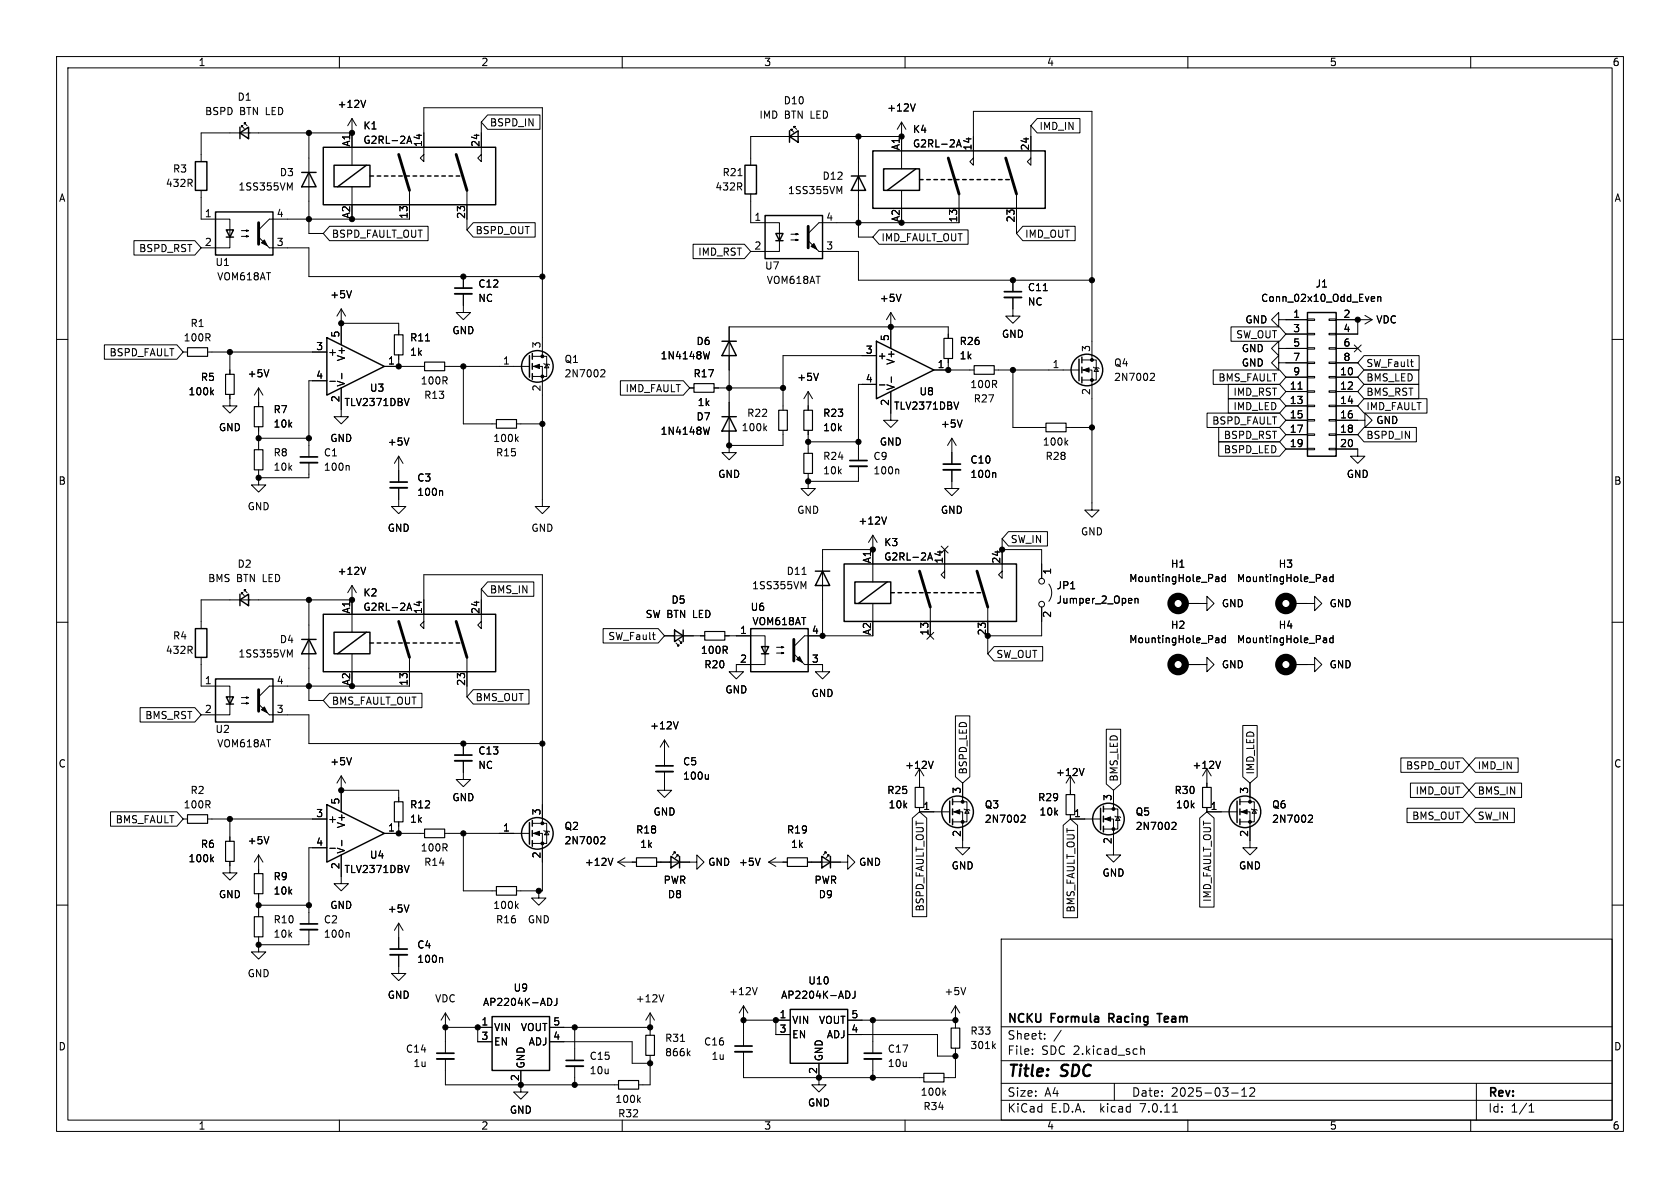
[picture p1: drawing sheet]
<svg xmlns="http://www.w3.org/2000/svg" width="297mm" height="210mm" viewBox="0 0 297 210" stroke-linecap="round" stroke-linejoin="round" font-family="sans-serif">
<defs><g id="words">
<g font-size="2.8">
<text x="178" y="190.9">Title:</text>
<text x="187.7" y="190.9">SDC</text>
</g>
<g font-size="2.1">
<text x="178" y="184">Sheet:</text>
<text x="178" y="181.2">NCKU</text>
<text x="185.9" y="181.2">Formula</text>
<text x="196.7" y="181.2">Racing</text>
<text x="206" y="181.2">Team</text>
<text x="178" y="186.7">File:</text>
<text x="184.1" y="186.7">SDC 2.kicad_sch</text>
<text x="178" y="196.9">KiCad</text>
<text x="178" y="194.1">Size:</text>
<text x="184.7" y="194.1">A4</text>
<text x="185.7" y="196.9">E.D.A.</text>
<text x="194.6" y="196.9">kicad</text>
<text x="200" y="194.1">Date:</text>
<text x="201.8" y="196.9">7.0.11</text>
<text x="207" y="194.1">2025-03-12</text>
<text x="263" y="194.3">Rev:</text>
<text x="263" y="196.9">Id:</text>
<text x="267.1" y="196.9">1/1</text>
</g>
<g font-size="1.8">
<text x="35" y="11.9">1</text>
<text x="85" y="11.9">2</text>
<text x="135" y="11.9">3</text>
<text x="185" y="11.9">4</text>
<text x="235" y="11.9">5</text>
<text x="285" y="11.9">6</text>
<text x="36.2" y="20.5">BSPD</text>
<text x="41.9" y="18">D1</text>
<text x="42.3" y="20.5">BTN LED</text>
<text x="59.6" y="19.3">+12V</text>
<text x="64.1" y="23.1">K1</text>
<text x="86.5" y="22.5">BSPD_IN</text>
<text x="134.2" y="21.2">IMD</text>
<text x="138.5" y="18.6">D10</text>
<text x="138.7" y="21.2">BTN LED</text>
<text x="156.7" y="19.9">+12V</text>
<text x="161.3" y="23.7">K4</text>
<text x="183.7" y="23.2">IMD_IN</text>
<text x="62" y="26" transform="rotate(-90 62 26)">A1</text>
<text x="64.1" y="25.6">G2RL-2A</text>
<text x="74.7" y="26.1" transform="rotate(-90 74.7 26.1)">14</text>
<text x="84.8" y="26.1" transform="rotate(-90 84.8 26.1)">24</text>
<text x="159.1" y="26.7" transform="rotate(-90 159.1 26.7)">A1</text>
<text x="161.3" y="26.3">G2RL-2A</text>
<text x="171.8" y="26.7" transform="rotate(-90 171.8 26.7)">14</text>
<text x="182" y="26.7" transform="rotate(-90 182 26.7)">24</text>
<text x="10.3" y="35.9">A</text>
<text x="29.2" y="33.2">432R</text>
<text x="30.5" y="30.7">R3</text>
<text x="42.1" y="33.9">1SS355VM</text>
<text x="49.4" y="31.3">D3</text>
<text x="126.4" y="33.9">432R</text>
<text x="127.6" y="31.3">R21</text>
<text x="139.2" y="34.5">1SS355VM</text>
<text x="145.3" y="32">D12</text>
<text x="285.3" y="35.9">A</text>
<text x="36.1" y="38.5">1</text>
<text x="48.8" y="38.5">4</text>
<text x="62" y="38.7" transform="rotate(-90 62 38.7)">A2</text>
<text x="72.1" y="38.8" transform="rotate(-90 72.1 38.8)">13</text>
<text x="82.3" y="38.8" transform="rotate(-90 82.3 38.8)">23</text>
<text x="84" y="41.6">BSPD_OUT</text>
<text x="133.3" y="39.1">1</text>
<text x="146" y="39.1">4</text>
<text x="159.1" y="39.4" transform="rotate(-90 159.1 39.4)">A2</text>
<text x="169.3" y="39.4" transform="rotate(-90 169.3 39.4)">13</text>
<text x="179.5" y="39.4" transform="rotate(-90 179.5 39.4)">23</text>
<text x="24.5" y="44.8">BSPD_RST</text>
<text x="36.1" y="43.6">2</text>
<text x="38" y="47.2">U1</text>
<text x="48.8" y="43.6">3</text>
<text x="58.6" y="42.2">BSPD_FAULT_OUT</text>
<text x="123.3" y="45.4">IMD_RST</text>
<text x="133.3" y="44.2">2</text>
<text x="135.2" y="47.9">U7</text>
<text x="146" y="44.2">3</text>
<text x="155.7" y="42.9">IMD_FAULT_OUT</text>
<text x="181.1" y="42.2">IMD_OUT</text>
<text x="38.3" y="49.8">VOM618AT</text>
<text x="58.3" y="52.9">+5V</text>
<text x="84.5" y="53.6">NC</text>
<text x="84.5" y="51">C12</text>
<text x="135.5" y="50.4">VOM618AT</text>
<text x="155.4" y="53.6">+5V</text>
<text x="181.6" y="51.7">C11</text>
<text x="222.8" y="53.6">Conn_02x10_Odd_Even</text>
<text x="232.5" y="51">J1</text>
<text x="33.6" y="58">R1</text>
<text x="60.1" y="59.8" transform="rotate(-90 60.1 59.8)">5</text>
<text x="79.9" y="59.3">GND</text>
<text x="177" y="59.9">GND</text>
<text x="181.6" y="54.2">NC</text>
<text x="220.1" y="57.4">GND</text>
<text x="228.5" y="56.3">1</text>
<text x="228.5" y="58.8">3</text>
<text x="237.4" y="56.3">2</text>
<text x="237.4" y="58.8">4</text>
<text x="243.2" y="57.4">VDC</text>
<text x="19.3" y="63.2">BSPD_FAULT</text>
<text x="32.4" y="60.6">100R</text>
<text x="55.8" y="62">3</text>
<text x="57.9" y="63.1">+</text>
<text x="61.2" y="64" transform="rotate(-90 61.2 64)">V+</text>
<text x="68.5" y="64.5">1</text>
<text x="72.4" y="60.6">R11</text>
<text x="72.4" y="63.1">1k</text>
<text x="88.8" y="64.5">1</text>
<text x="95.6" y="61.7" transform="rotate(-90 95.6 61.7)">3</text>
<text x="99.7" y="64.4">Q1</text>
<text x="116.7" y="63.7">1N4148W</text>
<text x="123" y="61.2">D6</text>
<text x="153" y="62.6">3</text>
<text x="155.1" y="63.7">+</text>
<text x="157.2" y="60.4" transform="rotate(-90 157.2 60.4)">5</text>
<text x="158.3" y="64.6" transform="rotate(-90 158.3 64.6)">V+</text>
<text x="165.7" y="65.2">1</text>
<text x="169.6" y="61.2">R26</text>
<text x="169.6" y="63.7">1k</text>
<text x="186" y="65.2">1</text>
<text x="192.8" y="62.3" transform="rotate(-90 192.8 62.3)">3</text>
<text x="196.9" y="65">Q4</text>
<text x="218.4" y="60">SW_OUT</text>
<text x="219.4" y="65">GND</text>
<text x="219.4" y="62.5">GND</text>
<text x="228.5" y="61.3">5</text>
<text x="228.5" y="63.9">7</text>
<text x="237.4" y="61.3">6</text>
<text x="237.4" y="63.9">8</text>
<text x="241.5" y="65.1">SW_Fault</text>
<text x="33.2" y="70.1">100k</text>
<text x="35.4" y="67.5">R5</text>
<text x="43.7" y="66.9">+5V</text>
<text x="55.8" y="67.1">4</text>
<text x="60.1" y="71.2" transform="rotate(-90 60.1 71.2)">2</text>
<text x="60.8" y="72">TLV2371DBV</text>
<text x="61.2" y="68.5" transform="rotate(-90 61.2 68.5)">V-</text>
<text x="65.3" y="69.4">U3</text>
<text x="74.3" y="68.2">100R</text>
<text x="74.9" y="70.7">R13</text>
<text x="95.6" y="69.3" transform="rotate(-90 95.6 69.3)">2</text>
<text x="99.7" y="66.9">2N7002</text>
<text x="110.5" y="69.5">IMD_FAULT</text>
<text x="122.5" y="66.9">R17</text>
<text x="123.2" y="72">1k</text>
<text x="140.8" y="67.5">+5V</text>
<text x="153" y="67.7">4</text>
<text x="157.2" y="71.8" transform="rotate(-90 157.2 71.8)">2</text>
<text x="158.3" y="69.1" transform="rotate(-90 158.3 69.1)">V-</text>
<text x="162.5" y="70.1">U8</text>
<text x="171.4" y="68.8">100R</text>
<text x="172" y="71.3">R27</text>
<text x="192.8" y="69.9" transform="rotate(-90 192.8 69.9)">2</text>
<text x="196.9" y="67.5">2N7002</text>
<text x="215.3" y="67.6">BMS_FAULT</text>
<text x="218" y="70.2">IMD_RST</text>
<text x="227.9" y="69">11</text>
<text x="227.9" y="71.5">13</text>
<text x="228.5" y="66.4">9</text>
<text x="236.8" y="66.4">10</text>
<text x="236.8" y="69">12</text>
<text x="236.8" y="71.5">14</text>
<text x="241.5" y="67.6">BMS_LED</text>
<text x="241.5" y="70.2">BMS_RST</text>
<text x="38.6" y="76.4">GND</text>
<text x="48.3" y="73.3">R7</text>
<text x="48.3" y="75.8">10k</text>
<text x="116.7" y="77.1">1N4148W</text>
<text x="123" y="74.5">D7</text>
<text x="131" y="76.4">100k</text>
<text x="132" y="73.9">R22</text>
<text x="145.4" y="76.4">10k</text>
<text x="145.4" y="73.9">R23</text>
<text x="158" y="72.6">TLV2371DBV</text>
<text x="166.2" y="75.8">+5V</text>
<text x="214.2" y="75.2">BSPD_FAULT</text>
<text x="216.3" y="77.8">BSPD_RST</text>
<text x="218" y="72.7">IMD_LED</text>
<text x="227.9" y="74">15</text>
<text x="227.9" y="76.6">17</text>
<text x="236.8" y="74">16</text>
<text x="236.8" y="76.6">18</text>
<text x="241.5" y="72.7">IMD_FAULT</text>
<text x="241.5" y="77.8">BSPD_IN</text>
<text x="243.2" y="75.2">GND</text>
<text x="48.3" y="80.9">R8</text>
<text x="48.3" y="83.4">10k</text>
<text x="57.2" y="80.9">C1</text>
<text x="57.2" y="83.4">100n</text>
<text x="58.3" y="78.3">GND</text>
<text x="68.4" y="79">+5V</text>
<text x="87.1" y="78.3">100k</text>
<text x="87.6" y="80.9">R15</text>
<text x="145.4" y="81.5">R24</text>
<text x="154.3" y="81.5">C9</text>
<text x="155.4" y="79">GND</text>
<text x="171.5" y="82.1">C10</text>
<text x="184.3" y="79">100k</text>
<text x="184.7" y="81.5">R28</text>
<text x="216.3" y="80.3">BSPD_LED</text>
<text x="227.9" y="79.1">19</text>
<text x="236.8" y="79.1">20</text>
<text x="10.3" y="85.9">B</text>
<text x="73.7" y="85.3">C3</text>
<text x="73.7" y="87.9">100n</text>
<text x="126.9" y="84.7">GND</text>
<text x="145.4" y="84">10k</text>
<text x="154.3" y="84.1">100n</text>
<text x="171.5" y="84.7">100n</text>
<text x="238" y="84.7">GND</text>
<text x="285.3" y="85.9">B</text>
<text x="43.7" y="90.4">GND</text>
<text x="68.4" y="94.2">GND</text>
<text x="93.8" y="94.2">GND</text>
<text x="140.8" y="91">GND</text>
<text x="151.7" y="92.9">+12V</text>
<text x="166.2" y="91">GND</text>
<text x="191" y="94.8">GND</text>
<text x="41.9" y="100.6">D2</text>
<text x="59.6" y="101.8">+12V</text>
<text x="139" y="101.8">D11</text>
<text x="154.1" y="99.7" transform="rotate(-90 154.1 99.7)">A1</text>
<text x="156.2" y="96.7">K3</text>
<text x="156.2" y="99.3">G2RL-2A</text>
<text x="166.8" y="99.7" transform="rotate(-90 166.8 99.7)">14</text>
<text x="176.9" y="99.7" transform="rotate(-90 176.9 99.7)">24</text>
<text x="178.6" y="96.2">SW_IN</text>
<text x="186.1" y="101.7" transform="rotate(-90 186.1 101.7)">1</text>
<text x="206.9" y="100.6">H1</text>
<text x="226" y="100.6">H3</text>
<text x="36.7" y="103.1">BMS</text>
<text x="41.8" y="103.1">BTN LED</text>
<text x="64.1" y="105.6">K2</text>
<text x="86.5" y="105.1">BMS_IN</text>
<text x="118.6" y="106.9">D5</text>
<text x="132.9" y="104.4">1SS355VM</text>
<text x="186.7" y="104.4">JP1</text>
<text x="186.7" y="106.9">Jumper_2_Open</text>
<text x="199.5" y="103.1">MountingHole_Pad</text>
<text x="215.9" y="107.5">GND</text>
<text x="218.6" y="103.1">MountingHole_Pad</text>
<text x="235" y="107.5">GND</text>
<text x="30.5" y="113.3">R4</text>
<text x="49.4" y="113.9">D4</text>
<text x="62" y="108.6" transform="rotate(-90 62 108.6)">A1</text>
<text x="64.1" y="108.2">G2RL-2A</text>
<text x="74.7" y="108.6" transform="rotate(-90 74.7 108.6)">14</text>
<text x="84.8" y="108.6" transform="rotate(-90 84.8 108.6)">24</text>
<text x="107.4" y="113.3">SW_Fault</text>
<text x="114" y="109.4">SW BTN LED</text>
<text x="130.7" y="112.1">1</text>
<text x="132.6" y="108.2">U6</text>
<text x="132.9" y="110.7">VOM618AT</text>
<text x="143.4" y="112.1">4</text>
<text x="154.1" y="112.4" transform="rotate(-90 154.1 112.4)">A2</text>
<text x="164.2" y="112.4" transform="rotate(-90 164.2 112.4)">13</text>
<text x="174.4" y="112.4" transform="rotate(-90 174.4 112.4)">23</text>
<text x="186.1" y="109.3" transform="rotate(-90 186.1 109.3)">2</text>
<text x="199.5" y="113.9">MountingHole_Pad</text>
<text x="206.9" y="111.4">H2</text>
<text x="218.6" y="113.9">MountingHole_Pad</text>
<text x="226" y="111.4">H4</text>
<text x="29.2" y="115.8">432R</text>
<text x="42.1" y="116.4">1SS355VM</text>
<text x="123.8" y="115.8">100R</text>
<text x="124.4" y="118.3">R20</text>
<text x="130.7" y="117.2">2</text>
<text x="143.4" y="117.2">3</text>
<text x="176.1" y="116.5">SW_OUT</text>
<text x="215.9" y="118.3">GND</text>
<text x="235" y="118.3">GND</text>
<text x="36.1" y="121">1</text>
<text x="48.8" y="121">4</text>
<text x="58.6" y="124.8">BMS_FAULT_OUT</text>
<text x="62" y="121.3" transform="rotate(-90 62 121.3)">A2</text>
<text x="72.1" y="121.3" transform="rotate(-90 72.1 121.3)">13</text>
<text x="82.3" y="121.3" transform="rotate(-90 82.3 121.3)">23</text>
<text x="84" y="124.1">BMS_OUT</text>
<text x="128.1" y="122.8">GND</text>
<text x="143.4" y="123.4">GND</text>
<text x="25.6" y="127.3">BMS_RST</text>
<text x="36.1" y="126.1">2</text>
<text x="38" y="129.8">U2</text>
<text x="48.8" y="126.1">3</text>
<text x="114.8" y="129.1">+12V</text>
<text x="10.3" y="135.9">C</text>
<text x="38.3" y="132.3">VOM618AT</text>
<text x="58.3" y="135.5">+5V</text>
<text x="84.5" y="136.1">NC</text>
<text x="84.5" y="133.6">C13</text>
<text x="120.7" y="135.5">C5</text>
<text x="159.9" y="136.1">+12V</text>
<text x="171.1" y="137" transform="rotate(-90 171.1 137)">BSPD_LED</text>
<text x="186.6" y="137.4">+12V</text>
<text x="210.7" y="136.1">+12V</text>
<text x="221.9" y="137" transform="rotate(-90 221.9 137)">IMD_LED</text>
<text x="248.5" y="136.2">BSPD_OUT</text>
<text x="261.1" y="136.2">IMD_IN</text>
<text x="285.3" y="135.9">C</text>
<text x="32.4" y="143.1">100R</text>
<text x="33.6" y="140.6">R2</text>
<text x="60.1" y="142.3" transform="rotate(-90 60.1 142.3)">5</text>
<text x="72.4" y="143.1">R12</text>
<text x="79.9" y="141.8">GND</text>
<text x="120.7" y="138">100u</text>
<text x="156.8" y="140.6">R25</text>
<text x="157" y="143.1">10k</text>
<text x="163.1" y="143.3">1</text>
<text x="169.9" y="140.4" transform="rotate(-90 169.9 140.4)">3</text>
<text x="174" y="143.1">Q3</text>
<text x="183.4" y="141.8">R29</text>
<text x="196.6" y="141.7" transform="rotate(-90 196.6 141.7)">3</text>
<text x="197.8" y="138.3" transform="rotate(-90 197.8 138.3)">BMS_LED</text>
<text x="207.6" y="140.6">R30</text>
<text x="207.8" y="143.1">10k</text>
<text x="213.9" y="143.3">1</text>
<text x="220.7" y="140.4" transform="rotate(-90 220.7 140.4)">3</text>
<text x="224.8" y="143.1">Q6</text>
<text x="250.2" y="140.7">IMD_OUT</text>
<text x="261.1" y="140.7">BMS_IN</text>
<text x="20.4" y="145.7">BMS_FAULT</text>
<text x="43.7" y="149.5">+5V</text>
<text x="55.8" y="144.5">3</text>
<text x="55.8" y="149.6">4</text>
<text x="57.9" y="145.6">+</text>
<text x="61.2" y="146.5" transform="rotate(-90 61.2 146.5)">V+</text>
<text x="68.5" y="147.1">1</text>
<text x="72.4" y="145.6">1k</text>
<text x="88.8" y="147.1">1</text>
<text x="95.6" y="144.2" transform="rotate(-90 95.6 144.2)">3</text>
<text x="99.7" y="146.9">Q2</text>
<text x="99.7" y="149.5">2N7002</text>
<text x="112.4" y="147.5">R18</text>
<text x="115.4" y="144.4">GND</text>
<text x="139" y="147.5">R19</text>
<text x="169.9" y="148" transform="rotate(-90 169.9 148)">2</text>
<text x="174" y="145.6">2N7002</text>
<text x="183.7" y="144.4">10k</text>
<text x="189.8" y="144.5">1</text>
<text x="196.6" y="149.3" transform="rotate(-90 196.6 149.3)">2</text>
<text x="200.7" y="144.4">Q5</text>
<text x="200.7" y="146.9">2N7002</text>
<text x="220.7" y="148" transform="rotate(-90 220.7 148)">2</text>
<text x="224.8" y="145.6">2N7002</text>
<text x="249.6" y="145.1">BMS_OUT</text>
<text x="261.1" y="145.1">SW_IN</text>
<text x="33.2" y="152.6">100k</text>
<text x="35.4" y="150.1">R6</text>
<text x="48.3" y="155.8">R9</text>
<text x="60.1" y="153.7" transform="rotate(-90 60.1 153.7)">2</text>
<text x="60.8" y="154.5">TLV2371DBV</text>
<text x="61.2" y="151" transform="rotate(-90 61.2 151)">V-</text>
<text x="65.3" y="152">U4</text>
<text x="74.3" y="150.7">100R</text>
<text x="74.9" y="153.3">R14</text>
<text x="95.6" y="151.8" transform="rotate(-90 95.6 151.8)">2</text>
<text x="103.3" y="153.3">+12V</text>
<text x="113.1" y="150.1">1k</text>
<text x="125.1" y="153.3">GND</text>
<text x="130.5" y="153.3">+5V</text>
<text x="139.7" y="150.1">1k</text>
<text x="151.8" y="153.3">GND</text>
<text x="168.1" y="153.9">GND</text>
<text x="194.8" y="155.2">GND</text>
<text x="218.9" y="153.9">GND</text>
<text x="38.6" y="159">GND</text>
<text x="48.3" y="158.3">10k</text>
<text x="58.3" y="160.9">GND</text>
<text x="68.4" y="161.5">+5V</text>
<text x="87.1" y="160.9">100k</text>
<text x="117.2" y="156.4">PWR</text>
<text x="118" y="159">D8</text>
<text x="143.9" y="156.4">PWR</text>
<text x="144.6" y="159">D9</text>
<text x="163.5" y="161.2" transform="rotate(-90 163.5 161.2)">BSPD_FAULT_OUT</text>
<text x="190.2" y="161.4" transform="rotate(-90 190.2 161.4)">BMS_FAULT_OUT</text>
<text x="214.3" y="159.5" transform="rotate(-90 214.3 159.5)">IMD_FAULT_OUT</text>
<text x="48.3" y="166">10k</text>
<text x="48.3" y="163.4">R10</text>
<text x="57.2" y="163.4">C2</text>
<text x="57.2" y="166">100n</text>
<text x="73.7" y="167.9">C4</text>
<text x="87.6" y="163.4">R16</text>
<text x="93.2" y="163.4">GND</text>
<text x="43.7" y="172.9">GND</text>
<text x="73.7" y="170.4">100n</text>
<text x="68.4" y="176.8">GND</text>
<text x="76.8" y="177.4">VDC</text>
<text x="85.3" y="178">AP2204K-ADJ</text>
<text x="90.7" y="175.5">U9</text>
<text x="112.3" y="177.4">+12V</text>
<text x="128.8" y="176.1">+12V</text>
<text x="138" y="176.8">AP2204K-ADJ</text>
<text x="142.8" y="174.2">U10</text>
<text x="166.9" y="176.1">+5V</text>
<text x="10.3" y="185.9">D</text>
<text x="85" y="181.4">1</text>
<text x="85" y="183.9">3</text>
<text x="87.2" y="182.5">VIN</text>
<text x="87.2" y="185">EN</text>
<text x="92" y="182.5">VOUT</text>
<text x="93.4" y="185">ADJ</text>
<text x="97.7" y="183.9">4</text>
<text x="97.7" y="181.4">5</text>
<text x="117.5" y="184.4">R31</text>
<text x="124.4" y="185">C16</text>
<text x="137.7" y="180.1">1</text>
<text x="137.7" y="182.6">3</text>
<text x="140" y="181.2">VIN</text>
<text x="140" y="183.7">EN</text>
<text x="144.7" y="181.2">VOUT</text>
<text x="146.1" y="183.7">ADJ</text>
<text x="150.4" y="182.6">4</text>
<text x="150.4" y="180.1">5</text>
<text x="171.5" y="183.1">R33</text>
<text x="171.5" y="185.6">301k</text>
<text x="285.3" y="185.9">D</text>
<text x="71.7" y="186.3">C14</text>
<text x="73" y="188.8">1u</text>
<text x="91.8" y="191.2" transform="rotate(-90 91.8 191.2)">2</text>
<text x="92.9" y="189" transform="rotate(-90 92.9 189)">GND</text>
<text x="104.1" y="187.6">C15</text>
<text x="104.1" y="190.1">10u</text>
<text x="117.5" y="186.9">866k</text>
<text x="125.7" y="187.6">1u</text>
<text x="144.5" y="189.9" transform="rotate(-90 144.5 189.9)">2</text>
<text x="145.6" y="187.7" transform="rotate(-90 145.6 187.7)">GND</text>
<text x="156.9" y="186.3">C17</text>
<text x="156.9" y="188.8">10u</text>
<text x="90" y="197.1">GND</text>
<text x="108.7" y="195.2">100k</text>
<text x="109.2" y="197.7">R32</text>
<text x="142.7" y="195.8">GND</text>
<text x="162.7" y="193.9">100k</text>
<text x="163.2" y="196.4">R34</text>
<text x="35" y="199.9">1</text>
<text x="85" y="199.9">2</text>
<text x="135" y="199.9">3</text>
<text x="185" y="199.9">4</text>
<text x="235" y="199.9">5</text>
<text x="285" y="199.9">6</text>
</g>
</g></defs>
<g fill="none" stroke="#000" stroke-width=".18">
<path d="M10 10h277v190h-277zM12 12h273v186h-273zM60 10v2M64.6 17.7l-.4 1.3M110 10v2M160 10v2M161.8 18.4l-.4 1.2M210 10v2M260 10v2M35.6 33.7v5h5v5.1h-5M42.7 22.5v-.3h.2h-.2l.5 .5M43.2 22v-.3h.2h-.2l.5 .5"/>
<path d="M51.2 33.2l.5-.9v1.3M54.6 23.5v17.8h2.5M62.2 23.5h-26.6v5.1M62.2 21l-.7 1.2M62.2 21v8.2M62.2 33v3.2M62.2 21l.8 1.2M71.9 25.3l.4-1.2 .5 1.2M72 25h.7M72.4 33.7v5h-24.8l-1.9 1.9M74.9 27.3l-.6 .6 .6 .7v-9.5h21v43.9M82.5 33.7v6.9"/>
<path d="M83.7 39.4h10.9v2.5h-10.9l-1.2-1.3zM85.1 21.6v7l-.6-.7 .6-.6M86.2 20.3h9.3v2.6h-9.3l-1.1-1.3zM130.5 31.1h.7M132.7 34.3v5.1h5.1v5.1h-5.1M139.8 23.1v-.2h.3h-.3l.5 .5M140.3 22.6v-.2h.3h-.3l.5 .5M148.4 33.9l.4-.9v1.2M151.8 24.1v17.8h2.5M159.4 21.6v8.2M159.4 33.7v3.1M159.4 21.6l-.8 1.3"/>
<path d="M159.4 21.6l.7 1.3M159.4 24.1h-26.7v5.1M169.1 26l.4-1.3 .4 1.3M169.2 25.6h.6M169.5 34.3v5.1h-24.7l-1.9 1.9M172.1 27.9l-.7 .7 .7 .6v-9.5h20.9v43.9M179.7 34.3v7M182.2 22.2v7l-.6-.6 .6-.7M183.4 21h7.5v2.5h-7.5l-1.2-1.3zM10 60h2M23.7 42.5h10.7l1.2 1.3-1.2 1.3h-10.7zM42.7 41.8h1.2l-.3 .1v-.2l.3 .1"/>
<path d="M42.7 40.8h1.2l-.3 .1v-.3l.3 .2M47.6 43.8h7v5.1h41.3M58.3 40h17.4v2.5h-17.4l-1.2-1.2zM60.3 54.6l-.7 1.3M60.3 54.6v6.4M60.3 54.6l.8 1.3M60.3 57.2h10.2v2M62.1 51.4l-.4 1.2M81.9 51.9v3.3h1.3l-1.3 1.3-1.3-1.3h1.3M81.9 48.9v2M122.5 43.2h9.1l1.1 1.3-1.1 1.2h-9.1zM139.8 42.4h1.3l-.4 .1v-.2l.4 .1"/>
<path d="M139.8 41.4h1.3l-.4 .1v-.2l.4 .1M144.8 44.5h7v5h41.2M155.4 40.6h15.7v2.6h-15.7l-1.1-1.3zM157.5 55.2l-.8 1.3M157.5 55.2v6.4M157.5 55.2l.7 1.3M159.3 52l-.4 1.3M167.6 59.8v-2h-38.7v20.9M179.1 52.6v3.3h1.2l-1.2 1.3-1.3-1.3h1.3M179.1 49.5v2.1M180.8 40h9.3v2.5h-9.3l-1.1-1.2zM184.4 51.4h.8"/>
<path d="M217.6 57.8h8.6l1.1 1.3-1.1 1.2h-8.6zM226.1 56.5v-1.3l-1.3 1.3 1.3 1.3v-1.3h5M227.3 59.1h3.8M231.1 58.9h1.3v.3h-1.3zM231.1 56.4h1.3v.2h-1.3zM234.9 58.9h1.3v.3h-1.3zM234.9 56.4h1.3v.2h-1.3zM236.2 56.5h6.4M240 56.5v2.6h-3.8M241.3 55.8l1.3 .7M242.6 56.5l-1.3 .8M242.6 52.4l.4 .1v.2l-.6 .2"/>
<path d="M243 53.2l-.4 .1M243.6 52.6l.1-.2 .4 .1v.8M243.6 52.4v.9M285 60h2M18.4 61h12.9l1.1 1.2-1.1 1.3h-12.9zM32.4 62.2h.7M36.7 62.2h21.1M37.4 69.3l.3 .5M37.7 68.9l-.4 .5M40.6 69.7v2.1h1.3l-1.3 1.2-1.2-1.2h1.2M40.6 62.2v4M45.7 68.6v3.3"/>
<path d="M45.7 75.4v4.1M45.7 68.6l-.7 1.3M45.7 68.6l.8 1.3M45.7 77.5h8.9M47.5 65.3l-.4 1.3M57.8 67.3h-3.2v13.5M58.3 67.4h1M60.3 68.6v5.1h1.3l-1.3 1.2-1.2-1.2h1.2M60.4 66v1M67.9 64.8h7.2M70.5 62.7v2.1M72.3 77.4l-.4 1.3"/>
<path d="M72.3 70.4l-.4 1.3M75.2 60.3h.7M78.6 64.8h15M81.9 64.8v10.1h5.9M91.3 77.6l.3 .4M91.3 74.9h4.6M91.6 77.2l-.5 .5M94.1 64.8h1.8v24.7h1.3l-1.3 1.3-1.3-1.3h1.3M94.1 63h2.5v3.5h-2.5M96.1 64.3l.2 .1h.7l.2 .1M96.6 64.4l.4 .6h-.7zM106.4 65.3l.4 .1 .1 .3-.7 .9h.7"/>
<path d="M109.7 67.3h11.1l1.1 1.3-1.1 1.3h-11.1zM121.9 68.6h.8M125.4 62.2l-.3 1.2M125.4 75.5l-.3 1.3M126.2 68.6h12.2M128.9 78.7v1.3h1.3l-1.3 1.3-1.3-1.3h1.3M135.2 75.7l.3 .4M135.5 75.3l-.4 .5M138.4 76.1v2.6h-9.5M142.9 69.2v3.3M142.9 76.1v4M142.9 69.2l-.8 1.3"/>
<path d="M142.9 69.2l.7 1.3M142.9 78.1h8.9M144.7 66l-.4 1.3M154.9 62.9h-16.5v9.6M154.9 67.9h-3.1v13.5M155.5 68h.9M157.5 69.2v5.1h1.2l-1.2 1.3-1.3-1.3h1.3M157.6 66.6v1M165.1 65.4h7.1M167.6 63.4v2M168.3 77.5l-.8 1.2M168.3 77.5v4.5"/>
<path d="M168.3 77.5l.7 1.2M169.5 71.1l-.4 1.2M170.1 74.2l-.4 1.3M175.8 65.4h15M179.1 65.4v10.2h5.8M188.4 78.2l.4 .5M188.5 75.6h4.5M188.8 77.8l-.5 .5M191.3 65.4h1.7v24.8h1.3l-1.3 1.2-1.2-1.2h1.2M191.3 63.6h2.5v3.6h-2.5M193.3 64.9l.1 .1h.8l.1 .2M193.8 65l.4 .7h-.8z"/>
<path d="M203.6 66h.4l.1 .3-.8 1h.8M213.4 73h12.8l1.1 1.3-1.1 1.3h-12.8zM214.5 65.4h11.7l1.1 1.3-1.1 1.2h-11.7zM215.5 75.6h10.7l1.1 1.2-1.1 1.3h-10.7zM215.5 78.1h10.7l1.1 1.3-1.1 1.2h-10.7zM217.1 70.5h9.1l1.1 1.3-1.1 1.2h-9.1zM217.1 67.9h9.1l1.1 1.3-1.1 1.3h-9.1zM226.1 64.1v-1.2l-1.3 1.2 1.3 1.3v-1.3h5M226.1 61.6v-1.3l-1.3 1.3 1.3 1.3v-1.3h5M227.3 66.7h3.8M227.3 69.2h3.8M227.3 71.8h3.8"/>
<path d="M227.3 74.3h3.8M227.3 76.8h3.8M227.3 79.4h3.8M229.5 68.8h.7M231.1 79.2h1.3v.3h-1.3zM231.1 76.7h1.3v.3h-1.3zM231.1 74.2h1.3v.2h-1.3zM231.1 71.6h1.3v.3h-1.3zM231.1 69.1h1.3v.2h-1.3zM231.1 66.5h1.3v.3h-1.3zM231.1 64h1.3v.3h-1.3zM231.1 61.5h1.3v.2h-1.3z"/>
<path d="M234.9 79.2h1.3v.3h-1.3zM234.9 76.7h1.3v.3h-1.3zM234.9 74.2h1.3v.2h-1.3zM234.9 71.6h1.3v.3h-1.3zM234.9 69.1h1.3v.2h-1.3zM234.9 66.5h1.3v.3h-1.3zM234.9 64h1.3v.3h-1.3zM234.9 61.5h1.3v.2h-1.3zM236.2 74.3h5.1v-1.3l1.3 1.3-1.3 1.3v-1.3M236.2 79.4h3.8v1.2h1.3l-1.3 1.3-1.2-1.3h1.2M236.2 66.7h3.8M236.2 69.2h3.8"/>
<path d="M236.2 71.8h3.8M236.2 76.8h3.8M236.2 61.6h3.8M236.2 64.1h3.8M239.4 61l1.2 1.2M240.6 61l-1.2 1.2M241.1 65.4h9.7v2.5h-9.7l-1.1-1.2zM241.1 67.9h9.7v2.6h-9.7l-1.1-1.3zM241.1 70.5h11.2v2.5h-11.2l-1.1-1.2zM241.1 75.6h9.3v2.5h-9.3l-1.1-1.3zM241.1 62.9h9.8v2.5h-9.8l-1.1-1.3zM249.4 64h.4"/>
<path d="M249.7 64.8h.1M45.7 84.5v1.2h1.3l-1.3 1.3-1.3-1.3h1.3M45.7 83.1v1.4M54.6 81.8v2.7h-8.9M61.6 82.3l.1 .2v.6M70.5 86.2v3.3h1.3l-1.3 1.3-1.3-1.3h1.3M70.5 80.6v4.6M70.5 80.6l-.8 1.3M70.5 80.6l.7 1.3M78.1 86.7l.1 .2v.7M142.9 85.1v1.3h1.2l-1.2 1.2-1.3-1.2h1.3M142.9 83.7v1.4"/>
<path d="M151.8 82.4v2.7h-8.9M154.3 94.6v8.3M154.3 94.6l-.8 1.3M154.3 94.6l.8 1.3M154.3 97.2h-8.9v15.2M156.7 91.4l-.4 1.3M158.7 82.9l.2 .2v.7M164 99l.4-1.3 .4 1.3M164.1 98.6h.6M166.4 96.5l1.2 1.3M167 97.2v5l-.6-.6 .6-.6M167.6 96.5l-1.2 1.3"/>
<path d="M168.3 83.1v3.3h1.2l-1.2 1.2-1.3-1.2h1.3M175.9 83.6l.1 .1v.7M177.2 95.3v6.9l-.7-.6 .7-.6M177.2 97.2h6.9v5M178.3 94h6.9v2.5h-6.9l-1.1-1.2zM10 110h2M35.6 116.2v5.1h5v5.1h-5M42.7 105v-.2h.2h-.2l.5 .5M43.2 104.5v-.2h.2h-.2l.5 .5M51.2 115.8l.5-.9v1.2M54.6 106v17.8h2.5M62.2 106h-26.6v5.1"/>
<path d="M62.2 103.5v8.3M62.2 115.6v3.1M62.2 103.5l-.7 1.3M62.2 103.5l.8 1.3M64.6 100.3l-.4 1.2M71.9 107.9l.4-1.3 .5 1.3M72 107.5h.7M72.4 116.2v5.1h-24.8l-1.9 1.9M74.9 109.9l-.6 .6 .6 .6v-9.5h21v43.9M82.5 116.2v7M85.1 104.1v7l-.6-.6 .6-.6M86.2 102.9h8.2v2.5h-8.2l-1.1-1.3z"/>
<path d="M106.6 111.1h9.8l1.1 1.3-1.1 1.3h-9.8zM115.3 112.2h.5M115.7 113.1h.1M117.5 112.4h7.1M119.5 113.7l.5 .5h-.2h.2v-.3M120 113.2l.5 .5h-.2h.2v-.3M128.1 112.4h7.2v5.1h-5.1v1.2h1.2l-1.2 1.3-1.3-1.3h1.3M137.3 115.4h1.3l-.4 .2v-.3l.4 .1M137.3 114.4h1.3l-.4 .2v-.3l.4 .1M141.8 101.5h.7M142 103.7l.5-.9v1.3M142.2 117.5h3.2v1.2h1.3l-1.3 1.3-1.3-1.3h1.3"/>
<path d="M154.3 106.7v3.2M154.3 112.4h-12.1l-1.9 1.9M163.9 111.8l1.2 1.2M164.5 107.3v5.1M165.1 111.8l-1.2 1.2M174.6 107.3v8.3M175.7 114.3h8.6v2.5h-8.6l-1.1-1.2zM184.1 107.3v5.1h-9.5M185.4 103.3a2.54 2.54 0 0 1 0 3M200.7 105.8v.8M200.7 105.9l.1-.1h.3l.1 .8M209.5 117.5h3.9v-1.3l1.2 1.3-1.2 1.2v-1.2"/>
<path d="M209.5 106.7h3.9v-1.3l1.2 1.3-1.2 1.3v-1.3M215.1 112.8h.2l.2 .1v.7M215.1 102h.2l.2 .1v.7M215.5 113.5l-.4 .1M215.5 113.1h-.4M215.5 102.8h-.4M215.5 102.3h-.4M216.6 112.8h-.3l-.3 .2 .1 .5h.5M216.6 102h-.3l-.3 .2 .1 .6h.5M216.6 101.5v1.3M216.6 112.3v1.3M228.6 117.5h3.8v-1.3l1.3 1.3-1.3 1.2v-1.2"/>
<path d="M228.6 106.7h3.8v-1.3l1.3 1.3-1.3 1.3v-1.3M234.1 102h.2l.2 .1v.7M234.1 112.8h.2l.2 .1v.7M234.5 113.5l-.4 .1M234.5 113.1h-.4M234.5 102.8h-.4M234.5 102.3h-.4M235.7 112.8h-.4l-.2 .2 .1 .5h.5M235.7 101.5v1.3M235.7 112.3v1.3M235.7 102h-.4l-.2 .2 .1 .6h.5M285 110h2"/>
<path d="M24.8 125.1h9.6l1.2 1.3-1.2 1.2h-9.6zM42.7 124.3h1.2l-.3 .2v-.3l.3 .1M42.7 123.3h1.2l-.3 .1v-.2l.3 .1M47.6 126.4h7v5h41.3M58.3 122.6h16.3v2.5h-16.3l-1.2-1.3zM60.3 137.2v6.3M60.3 139.7h10.2v2M60.3 137.2l-.7 1.2M60.3 137.2l.8 1.2M62.1 133.9l-.4 1.3M81.9 134.5v3.3h1.3l-1.3 1.3-1.3-1.3h1.3M81.9 131.4v2.1"/>
<path d="M83.7 121.9h9.8v2.6h-9.8l-1.2-1.3zM117.5 136.4v3.3h1.2l-1.2 1.3-1.3-1.3h1.3M117.5 130.8v4.6M117.5 130.8l-.8 1.3M117.5 130.8l.7 1.3M119.9 127.6l-.4 1.2M125.2 136.9v.8M125.2 137.6l-.1 .1M162.6 135.9l-.8 1.3M162.6 135.9v3.3M162.6 135.9l.7 1.3M165 134.6l-.4 1.2"/>
<path d="M168.9 126.6h2.6v10.7l-1.3 1.1-1.3-1.1zM170.2 138.4v3.3M189.2 137.2l-.7 1.2M189.2 137.2v3.3M189.2 137.2l.8 1.2M191.6 135.8l-.4 1.3M195.6 128.9h2.5v9.7l-1.3 1.1-1.2-1.1zM196.8 139.7v3.3M213.4 135.9l-.8 1.3M213.4 135.9v3.3M213.4 135.9l.7 1.3M215.8 134.6l-.4 1.2"/>
<path d="M219.7 128.2h2.6v9.1l-1.3 1.1-1.3-1.1zM221 138.4v3.3M247.7 134h10.9l1.1 1.3-1.1 1.2h-10.9zM249.3 138.4h9.3l1.1 1.3-1.1 1.3h-9.3zM260.8 138.4h8.2v2.6h-8.2l-1.1-1.3zM260.8 134h7.6v2.5h-7.6l-1.1-1.2zM10 160h2M19.5 143.5h11.8l1.1 1.3-1.1 1.3h-11.8zM32.4 144.8h.7M36.7 144.8h21.1M37.4 151.9l.3 .4M37.7 151.5l-.4 .5"/>
<path d="M40.6 152.3v2h1.3l-1.3 1.3-1.2-1.3h1.2M40.6 144.8v3.9M45.7 151.1v3.3M45.7 158v4.1M45.7 151.1l-.7 1.3M45.7 151.1l.8 1.3M47.5 147.9l-.4 1.3M57.8 149.9h-3.2v13.4M58.3 150h1M60.3 151.1v5.1h1.3l-1.3 1.3-1.2-1.3h1.2M60.4 148.5v1M67.9 147.3h7.2"/>
<path d="M70.5 145.3v2M72.3 160l-.4 1.2M72.3 153l-.4 1.2M78.6 147.3h15M81.9 147.3v10.2h5.9M91.6 159.8l-.5 .4M94.1 147.3h1.8v10.2h-4.6M94.1 145.5h2.5v3.6h-2.5M95.2 157.5v1.3h1.3l-1.3 1.2-1.2-1.2h1.2M96.1 146.8l.2 .1h.7l.2 .2M96.6 146.9l.4 .7h-.7zM106.4 147.9l.4 .1 .1 .3-.7 .9h.7"/>
<path d="M108.4 151.7l-.5 1.3M109.2 152.4l1.3 .8M109.2 152.4h3.3M110.5 151.6l-1.3 .8M116.1 152.4h7.1v-1.3l1.3 1.3-1.3 1.3v-1.3M119.4 150.9v-.3h-.3h.3l-.5 .5M119.9 151.4v-.3h-.3h.3l-.5 .5M134.4 151.7l-.4 1.3M135.9 152.4h3.3M135.9 152.4l1.3 .8M137.2 151.6l-1.3 .8M142.7 152.4h7.2v-1.3l1.2 1.3-1.2 1.3v-1.3"/>
<path d="M146 150.9v-.3h-.2h.2l-.5 .5M146.6 151.4v-.3h-.3h.3l-.6 .5M161.3 144.6l1.3-1.1 1.2 1.1v17.4h-2.5zM162.6 143.5h5.3M162.6 142.7v.8M168.4 143.5h1.8v6.4h1.2l-1.2 1.2-1.3-1.2h1.3M168.4 141.7h2.5v3.6h-2.5M170.4 143l.2 .1h.7l.1 .2M170.9 143.1l.4 .7h-.7zM180.7 144.1l.4 .1 .1 .3-.7 .9h.7M188 145.9l1.2-1.1 1.3 1.1v16.3h-2.5zM189.2 144.8h5.4"/>
<path d="M189.2 144v.8M195.1 144.8h1.7v6.3h1.3l-1.3 1.3-1.2-1.3h1.2M195.1 143h2.5v3.6h-2.5M197.1 144.3l.1 .1h.8l.1 .1M197.6 144.4l.4 .6h-.8zM207.4 145.4h.4l.1 .3-.8 .9h.8M212.1 144.6l1.3-1.1 1.2 1.1v15.7h-2.5zM213.4 143.5h5.3M213.4 142.7v.8M219.2 143.5h1.8v6.4h1.2l-1.2 1.2-1.3-1.2h1.3M219.2 141.7h2.5v3.6h-2.5M221.2 143l.2 .1h.7l.1 .2"/>
<path d="M221.7 143.1l.4 .7h-.7zM231.5 144.1l.4 .1 .1 .3-.7 .9h.7M248.7 142.9h9.9l1.1 1.2-1.1 1.3h-9.9zM260.8 142.9h6.9v2.5h-6.9l-1.1-1.3zM285 160h2M45.7 167v1.3h1.3l-1.3 1.2-1.3-1.2h1.3M45.7 165.6v1.4M45.7 160h8.9M54.6 164.3v2.7h-8.9M61.6 164.8l.1 .2v.7M70.5 168.8v3.3h1.3l-1.3 1.3-1.3-1.3h1.3M70.5 163.2v4.6"/>
<path d="M70.5 163.2l-.8 1.3M70.5 163.2l.7 1.3M78.1 169.3l.1 .2v.6M78.7 179.1l-.7 1.2M78.7 179.1v7.1M78.7 179.1l.8 1.2M91.3 160.1l.3 .5M97.1 176.5a.68 .68 0 0 1 .5 .6 .68 .68 0 0 1-.5 .6M98.5 176.5v.9a.41 .41 0 0 1-.5 .3M114.9 179.1v3.9M114.9 179.1l-.7 1.2M114.9 179.1l.8 1.2"/>
<path d="M117.4 175.8l-.5 1.3M131.4 177.8v7.1M131.4 177.8l-.7 1.3M131.4 177.8l.8 1.3M133.9 174.6l-.5 1.2M149.8 175.2a.68 .68 0 0 1 .5 .6 .68 .68 0 0 1-.5 .7M151.2 175.2v.9a.41 .41 0 0 1-.5 .4M168.9 177.8l-.8 1.3M168.9 177.8v3.9M168.9 177.8l.8 1.3M170.7 174.6l-.4 1.2M177 166h108v32h-108z"/>
<path d="M60 198v2M78.7 181.6h8.3M78.7 187.2v4.6h30.6M84.5 181.6v2.6h2.5M92.1 189.2v3.8h1.2l-1.2 1.3-1.3-1.3h1.3M97.2 181.6h17.7M97.2 184.2h14.6v3.8h3.1M101.6 181.6v5.9M101.6 188.5v3.3M110 198v2M112.8 194.4l.4 .5M113.2 194l-.5 .5"/>
<path d="M114.9 186.6v5.2h-2M120.3 184.1h.7M121.6 186.2l.4 .4M122 185.8l-.5 .5M131.4 180.3h8.3M131.4 185.9v4.6h31.9M137.2 180.3v2.6h2.5M144.8 188v3.8h1.2l-1.2 1.2-1.3-1.2h1.3M149.9 180.3h19M149.9 182.9h15.8v3.8h3.2M154.3 180.3v5.9M154.3 187.2v3.3"/>
<path d="M160 198v2M166.8 193.1l.4 .5M167.2 192.8l-.5 .5M168.9 185.3v5.2h-2M175.6 184.9l.4 .5M176 184.5l-.5 .5M177 194.5h108M177 191.5h108M177 187.5h108M177 181.5h108M182.5 186.3v.1M182.5 185.5v.1"/>
<path d="M184.7 183.6v.1M184.7 182.8v.1M187.6 182.1l-1.3 2M197 191.5v3M201.7 184.9v1.5M201.7 185.5l.2-.1 .3 .1 .1 .9M207.3 196.6h.9M210 198v2M217.7 193.2h1.2M219.5 193.8h.9M219.5 192.7l.5-.4v1.5M221 192.4l.5-.1 .2 .1 .1 .3-.9 1.1h.9"/>
<path d="M260 198v2M261 191.5v6.5M270.3 196.6h.9M270.3 195.5l.4-.4v1.5"/>
<circle cx="184.2" cy="106.8" r=".51"/>
<circle cx="184.2" cy="102.7" r=".51"/>
</g>
<g fill="none" stroke="#000" stroke-width=".3">
<path d="M80.4 50.9h3M177.5 51.6h3.1M53.1 80.8h3M69 85.2h3M150.2 81.4h3.1M166.8 82h3M80.4 133.5h3M116 135.4h3M53.1 163.3h3M69 167.8h3M196.1 180h.5M196.6 179.2h-.5v1.5"/>
<path d="M204.6 179.2h.8M205 179.2v1.5M77.2 186.2h3.1M100.1 187.5h3M129.9 184.9h3.1M152.8 186.2h3"/>
</g>
<g fill="none" stroke="#000" stroke-width=".2">
<path d="M69.7 59.2h1.5v3.5h-1.5zM166.9 59.8h1.5v3.6h-1.5zM33.1 61.5h3.6v1.5h-3.6zM39.9 66.2h1.5v3.5h-1.5zM45 79.5h1.5v3.6h-1.5zM45 71.9h1.5v3.5h-1.5zM75.1 64h3.5v1.5h-3.5zM87.8 74.2h3.5v1.5h-3.5zM122.7 67.8h3.5v1.5h-3.5zM137.7 72.5h1.5v3.6h-1.5zM142.1 72.5h1.5v3.6h-1.5zM172.2 64.6h3.6v1.6h-3.6z"/>
<path d="M184.9 74.8h3.6v1.5h-3.6zM142.1 80.1h1.5v3.6h-1.5zM124.6 111.6h3.5v1.6h-3.5zM161.8 139.2h1.5v3.5h-1.5zM212.6 139.2h1.5v3.5h-1.5zM33.1 144h3.6v1.5h-3.6zM39.9 148.7h1.5v3.6h-1.5zM45 154.4h1.5v3.6h-1.5zM69.7 141.7h1.5v3.6h-1.5zM75.1 146.6h3.5v1.5h-3.5zM87.8 156.7h3.5v1.5h-3.5zM112.5 151.6h3.6v1.6h-3.6z"/>
<path d="M139.2 151.6h3.5v1.6h-3.5zM188.5 140.5h1.5v3.5h-1.5zM45 162.1h1.5v3.5h-1.5zM109.3 191h3.6v1.5h-3.6zM114.2 183h1.5v3.6h-1.5zM163.3 189.7h3.6v1.6h-3.6zM168.1 181.7h1.6v3.6h-1.6z"/>
</g>
<g fill="none" stroke="#000" stroke-width=".25">
<path d="M34.5 28.6h2.1v5.1h-2.1zM38.1 37.5h10.2v7.6h-10.2zM42.4 23.5l1.5-1v2zM42.4 22.5v2M53.3 30.5h2.6M54.6 30.5l1.3 2.5h-2.6zM57.1 26h30.5v10.2h-30.5zM59.1 29.2h6.3v3.8h-6.3zM64.8 29.2l-5.1 3.8M65.4 31.1h.6M66.7 31.1h.6M67.9 31.1h.7"/>
<path d="M69.2 31.1h.6M70.5 31.1h.6M71.8 31.1h.6M73 31.1h.7M74.3 31.1h.6M75.6 31.1h.6M76.8 31.1h.7M78.1 31.1h.6M79.4 31.1h.6M80.6 31.1h.7M131.7 29.2h2v5.1h-2zM135.3 38.1h10.1v7.6h-10.1z"/>
<path d="M139.6 24.1l1.5-1v2zM139.6 23.1v2M150.5 31.1h2.5M151.8 31.1l1.2 2.6h-2.5zM154.3 26.7h30.5v10.1h-30.5zM156.2 29.8h6.4v3.9h-6.4zM161.9 29.8l-5.1 3.9M162.6 31.8h.6M163.8 31.8h.7M165.1 31.8h.6M166.4 31.8h.6M167.6 31.8h.7"/>
<path d="M168.9 31.8h.6M170.2 31.8h.6M171.4 31.8h.7M172.7 31.8h.7M174 31.8h.6M175.3 31.8h.6M176.5 31.8h.7M177.8 31.8h.6M40 40.6h1.3l-.7 1.3zM40 41.9h1.3M57.8 59.7l10.1 5.1-10.1 5.1zM137.2 41.3h1.2l-.6 1.2z"/>
<path d="M137.2 42.5h1.2M231.1 55.2h5.1v25.4h-5.1zM93.6 62.9v3.8M94.1 62.5v1M94.1 64.3v1M94.1 66v1.1M127.6 60.3h2.6M127.6 73.7h2.6M128.9 60.3l1.3 2.6h-2.6zM128.9 73.7l1.3 2.5h-2.6zM154.9 60.3l10.2 5.1-10.2 5.1zM190.8 63.5v3.8"/>
<path d="M191.3 63.1v1M191.3 64.9v1M191.3 66.7v1M149.2 99.7h30.5v10.2h-30.5zM34.5 111.1h2.1v5.1h-2.1zM42.4 106l1.5-1v2.1zM42.4 105v2.1M53.3 113h2.6M54.6 113l1.3 2.6h-2.6zM57.1 108.6h30.5v10.1h-30.5zM59.1 111.8h6.3v3.8h-6.3zM64.8 111.8l-5.1 3.8"/>
<path d="M65.4 113.7h.6M66.7 113.7h.6M67.9 113.7h.7M69.2 113.7h.6M70.5 113.7h.6M71.8 113.7h.6M73 113.7h.7M74.3 113.7h.6M75.6 113.7h.6M76.8 113.7h.7M78.1 113.7h.6M79.4 113.7h.6"/>
<path d="M80.6 113.7h.7M119.3 111.4l1.5 1-1.5 1zM120.8 111.4v2M132.7 111.1h10.2v7.6h-10.2zM134.6 114.3h1.3l-.6 1.3zM134.6 115.6h1.3M144.1 101h2.6M145.4 101l1.3 2.5h-2.6zM151.1 102.9h6.4v3.8h-6.4zM156.8 102.9l-5 3.8M157.5 104.8h.6M158.7 104.8h.7"/>
<path d="M160 104.8h.7M161.3 104.8h.6M162.6 104.8h.6M163.8 104.8h.7M165.1 104.8h.6M166.4 104.8h.6M167.6 104.8h.7M168.9 104.8h.6M170.2 104.8h.6M171.4 104.8h.7M172.7 104.8h.7M38.1 120h10.2v7.6h-10.2z"/>
<path d="M40 123.2h1.3l-.7 1.3zM40 124.5h1.3M57.8 142.2l10.1 5.1-10.1 5.1zM93.6 145.4v3.8M94.1 145v1.1M94.1 146.8v1M94.1 148.6v1M118.6 151.4l1.5 1-1.5 1zM120.1 151.4v2M145.3 151.4l1.5 1-1.5 1zM146.8 151.4v2M167.9 141.6v3.8"/>
<path d="M168.4 141.2v1M168.4 143v1M168.4 144.8v1M194.6 142.9v3.8M195.1 142.5v1M195.1 144.3v1M195.1 146.1v1M218.7 141.6v3.8M219.2 141.2v1M219.2 143v1M219.2 144.8v1M87 179.7h10.2v9.5h-10.2z"/>
<path d="M139.7 178.4h10.2v9.6h-10.2z"/>
<circle cx="95" cy="64.8" r="2.79"/>
<circle cx="192.2" cy="65.4" r="2.79"/>
<circle cx="95" cy="147.3" r="2.79"/>
<circle cx="169.3" cy="143.5" r="2.79"/>
<circle cx="196" cy="144.8" r="2.79"/>
<circle cx="220.1" cy="143.5" r="2.79"/>
</g>
<g fill="#000" stroke="#000" stroke-width=".18">
<path d="M46.7 42.4l.5 1-1-.5zM45.7 41.9l1.9 1.9zM143.4 43.6l.5-.5 .5 1zM142.9 42.5l1.9 2zM94.4 64.8l1-.4v.8zM191.5 65.4l1-.4v.8zM140.8 116.6l.6-.5 .5 1zM140.3 115.6l1.9 1.9zM46.2 125.5l.5-.5 .5 1zM45.7 124.5l1.9 1.9zM94.4 147.3l1-.4v.8zM168.7 143.5l1-.4v.8z"/>
<path d="M195.3 144.8l1-.4v.8zM219.5 143.5l1-.4v.8z"/>
<circle cx="54.6" cy="38.7" r=".46"/>
<circle cx="54.6" cy="23.5" r=".46"/>
<circle cx="62.2" cy="38.7" r=".46"/>
<circle cx="62.2" cy="23.5" r=".46"/>
<circle cx="151.8" cy="39.4" r=".46"/>
<circle cx="151.8" cy="24.1" r=".46"/>
<circle cx="159.4" cy="39.4" r=".46"/>
<circle cx="159.4" cy="24.1" r=".46"/>
<circle cx="60.3" cy="57.2" r=".46"/>
<circle cx="81.9" cy="48.9" r=".46"/>
<circle cx="95.9" cy="48.9" r=".46"/>
<circle cx="157.5" cy="57.8" r=".46"/>
<circle cx="179.1" cy="49.5" r=".46"/>
<circle cx="193" cy="49.5" r=".46"/>
<circle cx="240" cy="56.5" r=".46"/>
<circle cx="40.6" cy="62.2" r=".46"/>
<circle cx="45.7" cy="77.5" r=".46"/>
<circle cx="54.6" cy="77.5" r=".46"/>
<circle cx="70.5" cy="64.8" r=".46"/>
<circle cx="81.9" cy="64.8" r=".46"/>
<circle cx="95.9" cy="74.9" r=".46"/>
<circle cx="95.9" cy="63" r=".25"/>
<circle cx="95.9" cy="66.5" r=".25"/>
<circle cx="128.9" cy="68.6" r=".46"/>
<circle cx="128.9" cy="78.7" r=".46"/>
<circle cx="138.4" cy="68.6" r=".46"/>
<circle cx="142.9" cy="78.1" r=".46"/>
<circle cx="151.8" cy="78.1" r=".46"/>
<circle cx="167.6" cy="65.4" r=".46"/>
<circle cx="179.1" cy="65.4" r=".46"/>
<circle cx="193" cy="75.6" r=".46"/>
<circle cx="193" cy="63.6" r=".25"/>
<circle cx="193" cy="67.2" r=".25"/>
<circle cx="45.7" cy="84.5" r=".46"/>
<circle cx="142.9" cy="85.1" r=".46"/>
<circle cx="154.3" cy="97.2" r=".46"/>
<circle cx="177.2" cy="97.2" r=".46"/>
<circle cx="54.6" cy="106" r=".46"/>
<circle cx="62.2" cy="106" r=".46"/>
<circle cx="145.4" cy="112.4" r=".46"/>
<circle cx="174.6" cy="112.4" r=".46"/>
<circle cx="54.6" cy="121.3" r=".46"/>
<circle cx="60.3" cy="139.7" r=".46"/>
<circle cx="62.2" cy="121.3" r=".46"/>
<circle cx="81.9" cy="131.4" r=".46"/>
<circle cx="95.9" cy="131.4" r=".46"/>
<circle cx="40.6" cy="144.8" r=".46"/>
<circle cx="70.5" cy="147.3" r=".46"/>
<circle cx="81.9" cy="147.3" r=".46"/>
<circle cx="95.2" cy="157.5" r=".46"/>
<circle cx="95.9" cy="145.5" r=".25"/>
<circle cx="95.9" cy="149.1" r=".25"/>
<circle cx="170.2" cy="145.3" r=".25"/>
<circle cx="170.2" cy="141.7" r=".25"/>
<circle cx="196.8" cy="143" r=".25"/>
<circle cx="196.8" cy="146.6" r=".25"/>
<circle cx="221" cy="141.7" r=".25"/>
<circle cx="221" cy="145.3" r=".25"/>
<circle cx="45.7" cy="160" r=".46"/>
<circle cx="45.7" cy="167" r=".46"/>
<circle cx="54.6" cy="160" r=".46"/>
<circle cx="78.7" cy="181.6" r=".46"/>
<circle cx="84.5" cy="181.6" r=".46"/>
<circle cx="92.1" cy="191.8" r=".46"/>
<circle cx="101.6" cy="181.6" r=".46"/>
<circle cx="101.6" cy="191.8" r=".46"/>
<circle cx="114.9" cy="181.6" r=".46"/>
<circle cx="114.9" cy="188" r=".46"/>
<circle cx="131.4" cy="180.3" r=".46"/>
<circle cx="137.2" cy="180.3" r=".46"/>
<circle cx="144.8" cy="190.5" r=".46"/>
<circle cx="154.3" cy="180.3" r=".46"/>
<circle cx="154.3" cy="190.5" r=".46"/>
<circle cx="168.9" cy="180.3" r=".46"/>
<circle cx="168.9" cy="186.7" r=".46"/>
</g>
<path d="M45.7 39.4v3.8M70.5 27.3l1.9 6.4M80.6 27.3l1.9 6.4M167.6 27.9l1.9 6.4M177.8 27.9l1.9 6.4M142.9 40v3.8M70.5 109.9l1.9 6.3M80.6 109.9l1.9 6.3M140.3 113v3.8M162.6 101l1.9 6.3M172.7 101l1.9 6.3M45.7 121.9v3.8" fill="none" stroke="#000" stroke-width=".51"/>
<g fill="none" stroke="#000" stroke-width=".33">
<path d="M80.4 51.9h3M177.5 52.6h3.1M53.1 81.8h3M69 86.2h3M150.2 82.4h3.1M166.8 83.1h3M80.4 134.5h3M116 136.4h3M53.1 164.3h3M69 168.8h3M77.2 187.2h3.1M100.1 188.5h3"/>
<path d="M129.9 185.9h3.1M152.8 187.2h3"/>
</g>
<g fill="none" stroke="#000" stroke-width="1.3">
<circle cx="208.3" cy="117.5" r="1.27"/>
<circle cx="208.3" cy="106.7" r="1.27"/>
<circle cx="227.3" cy="117.5" r="1.27"/>
<circle cx="227.3" cy="106.7" r="1.27"/>
</g>
<use href="#words"/>
</svg>
